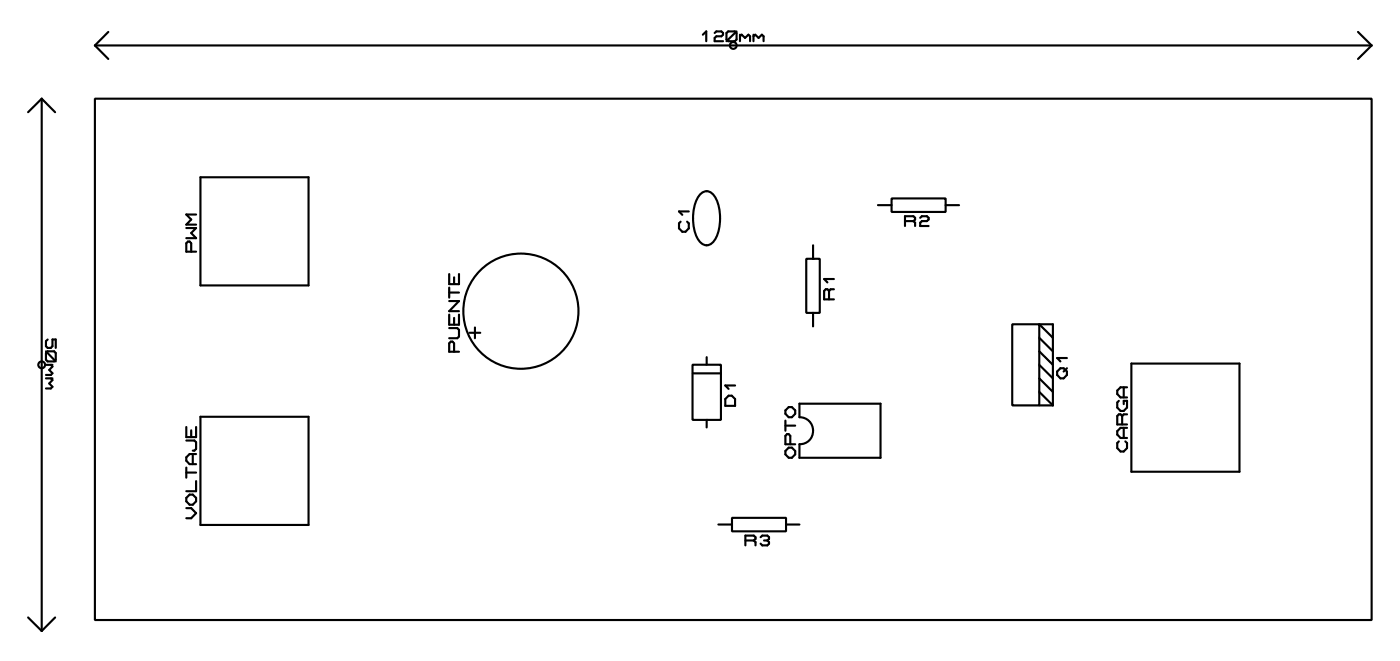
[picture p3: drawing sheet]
<svg xmlns="http://www.w3.org/2000/svg" width="132mm" height="62mm" viewBox="0 0 132 62" stroke-linecap="round" stroke-linejoin="round" font-family="sans-serif">
<g fill="none" stroke="#000" stroke-width=".2">
<path d="M3.9 9.3v50M3.9 9.3l-1.3 1.2M3.9 9.3l1.3 1.2M8.9 9.3h120v48.9h-120zM8.9 4.3h120M8.9 4.3l1.3 1.2M10.2 3l-1.3 1.3M18.8 16.6h10.2v10.2h-10.2zM64.7 19.9h-.9l.3 .3M65.8 18.3a.78 .78 0 0 1 1.3 0 4.2 4.2 0 0 1 0 4.4 .78 .78 0 0 1-1.3 0 4.2 4.2 0 0 1 0-4.4zM66.1 3.3l.3-.4v1M67.2 3.1l.1-.2h.5l.2 .2v.2l-.2 .1h-.5l-.1 .2v.3h.8"/>
<path d="M68.3 3.1l.1-.2h.7l.1 .2v.6l-.1 .2h-.7l-.1-.2zM69.2 2.9l-.9 1M69.5 3.3v.6M69.5 3.4l.2-.1 .3 .3 .3-.3 .2 .1v.5M70.8 3.3v.6M70.8 3.4l.2-.1 .3 .3 .3-.3 .2 .1v.5M82.5 19.3h1.3M83.8 18.6h5.1v1.3h-5.1zM88.9 19.3h1.2M127.6 3l1.3 1.3M128.9 4.3l-1.3 1.2M4.3 35.5h.6"/>
<path d="M4.3 33.2l.2-.2h.6l.1 .2v.6l-.1 .1h-.6l-.2-.1zM4.3 33l.9 .9M4.3 34.3h.6M4.5 31.9l-.2 .1v.5l.2 .2h.3l.1-.2v-.6h.3v.8M4.8 34.3l.1 .1-.3 .3 .3 .4-.1 .1h-.5M4.8 35.5l.1 .2-.3 .3 .3 .3-.1 .2h-.5M17.5 21.4h.9l-.4 .5 .4 .5h-.9M18 23.6v-.8l-.2-.1h-.1l-.2 .1v.8h.9M18.4 20.1h-.9l.5 .5-.5 .5h.9M18.8 39.1h10.2v10.2h-10.2zM42.2 25.7v1h.9v-1M42.2 27v1"/>
<path d="M42.2 29.5v1h.9v-1M42.2 30.8h.8l.1 .2v.6l-.1 .2h-.8M42.2 28.3h.9l-.9 .9h.9M42.2 27.5h.9M42.7 33v-.8l-.2-.1h-.1l-.2 .1v.8h.9M42.7 26v.7M42.7 29.9v.6M44.1 31.3h1M44.6 30.8v1M64 20.8l-.2 .2v.4l.3 .4h.3l.3-.4v-.4l-.1-.2M65.1 34.3h2.7v5.1h-2.7zM65.1 35.1h2.6"/>
<path d="M66.4 33.5v.8M66.4 39.4v.7M68.5 37.2h.3l.3 .3v.6h-.9v-.6zM69.1 36.2h-.9l.3 .3M73.8 39.5v1M73.8 40h.9M74.1 38.2h.3l.3 .3v.4l-.3 .3h-.3l-.3-.3v-.4zM75.1 37.9h7.7v5.1h-7.7v-1.3a1.27 1.27 0 0 0 1.3-1.2 1.27 1.27 0 0 0-1.3-1.3zM75.8 24.3h1.2v5.1h-1.2zM76.4 23v1.3M76.4 29.4v1.3M77.9 27.3l-.1-.1h-.2l-.1 .1v.8h.9"/>
<path d="M77.9 27.3v.8M78.4 27.2h-.3l-.2 .1M78.4 26.2h-.9l.3 .3M85.1 20.8h.7M85.8 20.8l.2-.2v-.1l-.2-.2h-.7v.9M85.8 20.8l.2 .1v.3M86.5 20.5l.1-.2h.5l.2 .2v.1l-.2 .2h-.5l-.1 .1v.3h.8M95.1 30.5h2.6v7.6h-2.6zM97.7 38.1h1.3M97.7 31.7l1.3 1.3M97.7 33l1.3 1.3M97.7 34.3l1.3 1.2"/>
<path d="M97.7 35.5l1.3 1.3M97.7 36.8l1.3 1.3M99 31.7l-1.3-1.2h1.3v7.6M99.7 34.6h.3l.3 .3v.3l-.3 .3h-.3l-.3-.3v-.3zM100.3 34.6l-.3 .3M100.3 33.6h-.9l.3 .3M105.2 37.6l-.2 .2v.5l.3 .3h.3l.3-.3v-.7h-.3v.4M105.5 39.1l-.2-.2h-.1l-.2 .2v.8h.9M105.5 39.1v.8M105.6 36.4v.9M105.9 36.4h-.6l-.3 .3v.3l.3 .3h.6M105.9 38.9h-.3l-.1 .2"/>
<path d="M106.3 34.1h10.2v10.2h-10.2zM2.6 58l1.3 1.3M5.2 58l-1.3 1.3M17.5 47.7h.5l.4 .5-.4 .5h-.5M17.5 46.8l.3-.3h.3l.3 .3v.3l-.3 .3h-.3l-.3-.3zM17.5 40.1v1h.9v-1M17.5 43.9v1M17.5 41.4h.8l.1 .1v.7l-.1 .1h-.2M17.5 44.4h.9M18 40.4v.7M18.1 42.6v1M18.4 42.6h-.6l-.3 .4v.3l.3 .3h.6"/>
<path d="M18.4 45.2v.9h-.9M67.5 49.3h1.3M68.8 48.6h5.1v1.3h-5.1zM70.1 50.8h.7M70.8 50.8l.2-.2v-.1l-.2-.2h-.7v.9M70.8 50.8l.2 .1v.3M71.5 50.5l.1-.2h.5l.2 .2v.1l-.2 .2M71.8 50.8h.3M72.1 50.8l.2 .1v.2l-.2 .1h-.5l-.1-.1M73.8 42.4l.3-.4h.3l.3 .4v.3l-.3 .3h-.3l-.3-.3zM73.9 49.3h1.2M74.3 41.7v-.8l-.2-.1h-.1l-.2 .1v.8h.9"/>
<path d="M105.2 41.5l-.2 .1v.5l.3 .3h.3l.3-.3v-.5l-.1-.1M105.6 40.2v.9M105.9 40.2h-.6l-.3 .3v.3l.3 .3h.6"/>
<circle cx="68.9" cy="4.3" r=".32"/>
<circle cx="3.9" cy="34.3" r=".32"/>
<circle cx="49" cy="29.2" r="5.4"/>
</g>
</svg>
